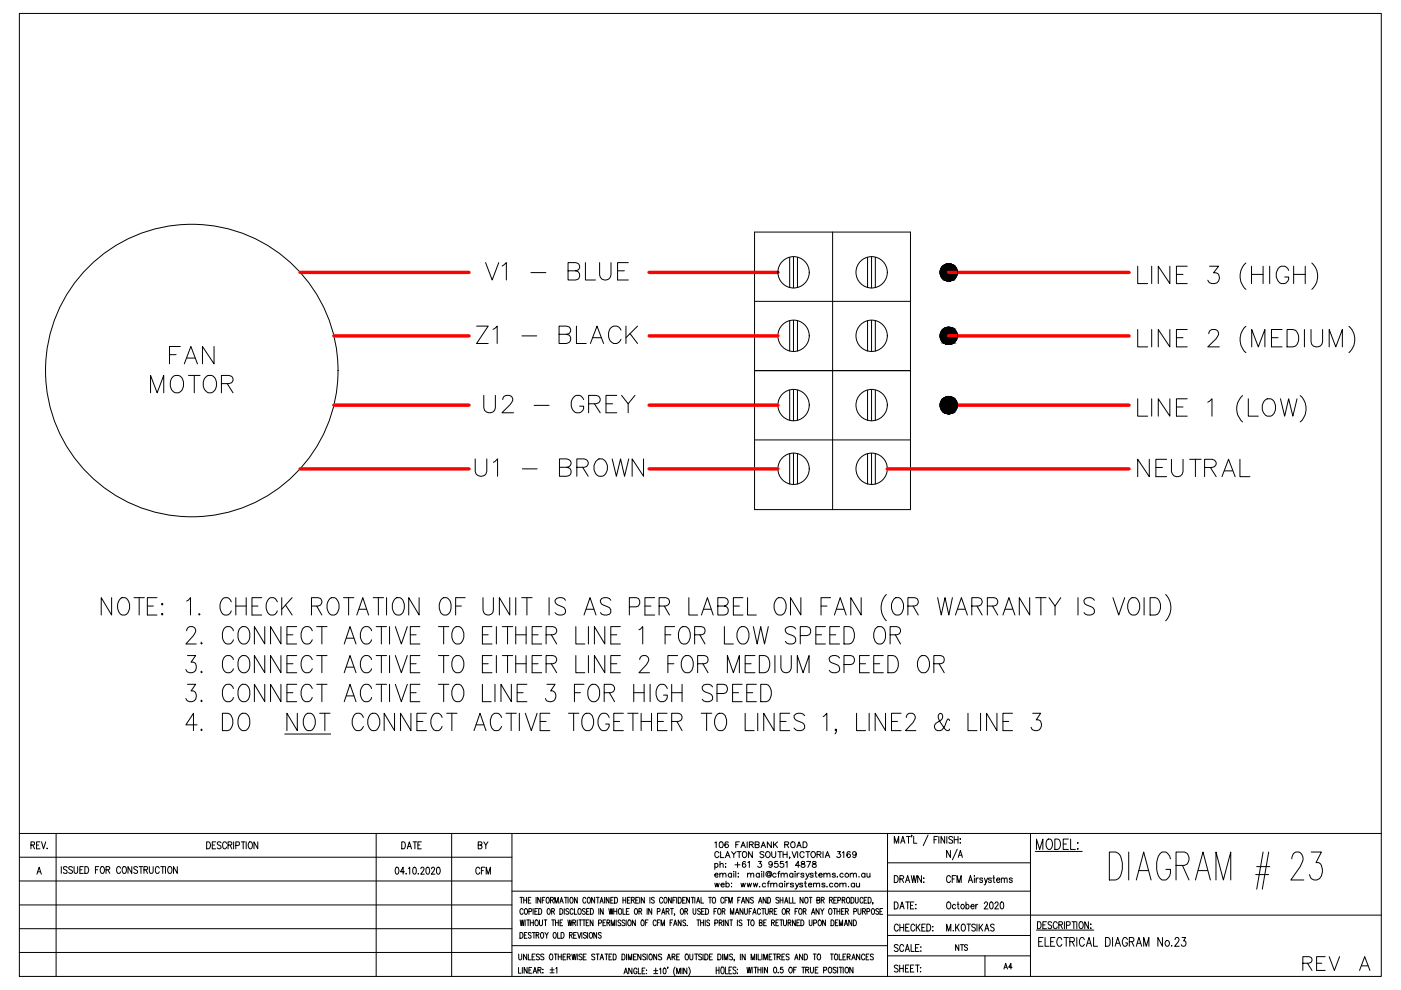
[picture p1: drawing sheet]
<svg xmlns="http://www.w3.org/2000/svg" width="297mm" height="210mm" viewBox="0 0 297 210" stroke-linecap="round" stroke-linejoin="round" font-family="sans-serif">
<defs><g id="words">
<g font-size="7.5">
<text x="101.6" y="60.7">V1 - BLUE</text>
<text x="99.8" y="74.1">Z1 - BLACK</text>
<text x="30.7" y="84.7">MOTOR</text>
<text x="101.2" y="88.9">U2 - GREY</text>
<text x="99.5" y="102.3">U1 - BROWN</text>
<text x="38.1" y="137.9">2. CONNECT ACTIVE TO EITHER LINE 1 FOR LOW SPEED OR</text>
<text x="38.1" y="143.9">3. CONNECT ACTIVE TO EITHER LINE 2 FOR MEDIUM SPEED OR</text>
<text x="38.1" y="156.3">4. DO</text>
</g>
<g font-size="7.1">
<text x="34.6" y="78.3">FAN</text>
<text x="239.9" y="102.3">NEUTRAL</text>
<text x="38.1" y="149.9">3. CONNECT ACTIVE TO LINE 3 FOR HIGH SPEED</text>
</g>
<text font-size="6.6" x="275.2" y="207.1">REV</text>
<text font-size="4.9" x="100.2" y="181.3">BY</text>
<text font-size="4.4" x="99.5" y="186.6">CFM</text>
<text font-size="4" x="211.7" y="206.7">A4</text>
</g></defs>
<g fill="none" stroke="#000" stroke-width=".21">
<path d="M160 49.2h33v58.8h-33zM167.4 54.6v6.4M168.2 54.5v6.6M169.1 54.6v6.4M176.5 49.2v58.8M183.9 54.6v6.4M184.8 54.5v6.6M185.6 54.6v6.4M241.2 56.4v3.7h2.1M244.2 56.4v3.7M248 56.4v3.7l-2.4-3.7v3.7M249.4 58.2h1.4"/>
<path d="M251.7 56.4h-2.3v3.7h2.3M256.5 56.4h1.9l-1.1 1.4a1.15 1.15 0 0 1 1.3 1.1 1.15 1.15 0 0 1-1.1 1.2 1.11 1.11 0 0 1-1.4-.7M264.2 55.8a3.8 3.8 0 0 0 0 5.6M265.3 58.2h2.5M265.3 56.4v3.7M267.8 56.4v3.7M269.2 56.4v3.7M273.2 57.3a1.24 1.24 0 0 0-1.2-.9 1.24 1.24 0 0 0-1.2 .9 2.12 2.12 0 0 0 .9 2.8 1.23 1.23 0 0 0 1.5-1.4h-.8M274.3 58.2h2.4M274.3 56.4v3.7M276.7 56.4v3.7M278.1 55.8a3.8 3.8 0 0 1 0 5.6"/>
<path d="M160 78.6h33M160 63.9h33M167.4 68v6.4M168.2 67.9v6.6M169.1 68v6.4M183.9 68v6.4M184.8 67.9v6.6M185.6 68v6.4M241.2 69.9v3.6h2.1M244.2 69.9v3.6M248 69.9v3.6l-2.4-3.6v3.6M249.4 71.6h1.4"/>
<path d="M251.7 69.9h-2.3v3.6h2.3M256.3 70.8a.88 .88 0 0 1 .7-.9h.7a.89 .89 0 0 1 .5 1.4l-.3 .5-1.8 1.7h2.4M264.2 69.2a3.8 3.8 0 0 0 0 5.6M265.4 73.5v-3.6l1.4 3.6 1.4-3.6v3.6M269.6 71.6h1.4M271.8 69.9h-2.2v3.6h2.2M272.9 69.9h1.2a1.95 1.95 0 0 1 1.1 2.8l-.5 .7-.6 .1h-1.2zM276.6 69.9v3.6M278 69.9v2.6a1.24 1.24 0 0 0 1.2 1.1 1.24 1.24 0 0 0 1.2-1.1v-2.6M281.8 73.5v-3.6l1.4 3.6 1.4-3.6v3.6M286 69.2a3.8 3.8 0 0 1 0 5.6M160 93.3h33"/>
<path d="M167.4 82.7v6.4M167.4 96.2v6.4M168.2 82.6v6.6M168.2 96.1v6.6M169.1 82.7v6.4M169.1 96.2v6.4M183.9 82.7v6.4M183.9 96.2v6.4M184.8 82.6v6.6M184.8 96.1v6.6M185.6 82.7v6.4M185.6 96.2v6.4"/>
<path d="M241.2 84.6v3.6h2.1M244.2 84.6v3.6M248 84.6v3.6l-2.4-3.6v3.6M249.4 86.3h1.4M251.7 84.6h-2.3v3.6h2.3M256.1 85.3l.9-.7v3.6M263.4 83.9a3.8 3.8 0 0 0 0 5.6M264.7 84.6v3.6h2.1M268 85.1a1.34 1.34 0 0 1 1.6-.5 1.34 1.34 0 0 1 .8 1.4 1.7 1.7 0 0 1-1.7 2.2 2.11 2.11 0 0 1-.7-3.1zM271.5 84.6l.9 3.6 .8-3.6 .9 3.6 .9-3.6M275.7 83.9a3.8 3.8 0 0 1 0 5.6M23.7 126.7v3.7l-2.2-3.7v3.7"/>
<path d="M25.6 126.9l.3-.2a1.34 1.34 0 0 1 1.6 1.4 1.66 1.66 0 0 1-1.6 2.3 2.29 2.29 0 0 1-.3-3.5zM28.4 126.7h2.2M29.5 126.7v3.7M31.2 128.5h1.3M33.3 126.7h-2.1v3.7h2.1M34.4 127.9l.1 .2-.1 .2-.2-.2zM34.4 130.1l.1 .1-.1 .2-.2-.2zM39.6 127.4l.8-.7v3.7M49 127.6a1.11 1.11 0 0 0-1.1-.9 1.11 1.11 0 0 0-1.1 .9 2.17 2.17 0 0 0 .8 2.8 1.14 1.14 0 0 0 1.4-.9M50 128.5h2.2M50 126.7v3.7M52.2 126.7v3.7"/>
<path d="M53.4 128.5h1.3M55.5 126.7h-2.1v3.7M58.8 127.6a1.12 1.12 0 0 0-1.1-.9 1.12 1.12 0 0 0-1.1 .9 2.23 2.23 0 0 0 .8 2.8 1.15 1.15 0 0 0 1.4-.9M59.7 126.7v3.7M60.5 128.3l1.4 2.1M61.9 126.7l-2.2 2.5M66 128.5h1.4a.94 .94 0 0 0 .8-1.1l-.3-.5-.5-.2h-1.4v3.7M67.1 128.5l1.1 1.9M70 126.9l.3-.2a1.34 1.34 0 0 1 1.6 1.4 1.66 1.66 0 0 1-1.6 2.3 2.29 2.29 0 0 1-.3-3.5zM72.8 126.7h2.2M73.9 126.7v3.7M75.6 130.4l1.3-3.7 1.2 3.7"/>
<path d="M76.1 129.2h1.6M79.1 126.7h2.2M80.2 126.7v3.7M82 126.7v3.7M83.8 126.9l.4-.2a1.65 1.65 0 0 1 1.5 2.3 1.37 1.37 0 0 1-1.5 1.4 2.25 2.25 0 0 1-.4-3.5zM88.9 126.7v3.7l-2.2-3.7v3.7M93.8 126.9l.3-.2a1.65 1.65 0 0 1 1.5 2.3 1.23 1.23 0 0 1-.7 1.3 1.23 1.23 0 0 1-1.5-.4 2.52 2.52 0 0 1 .4-3zM96.6 128.5h1.2M98.6 126.7h-2v3.7M102.4 126.7v2.6a1.1 1.1 0 0 0 1.1 1.1 1.1 1.1 0 0 0 1.1-1.1v-2.6M108.1 126.7v3.7l-2.2-3.7v3.7M109.3 126.7v3.7"/>
<path d="M110.6 126.7h2.2M111.7 126.7v3.7M116.4 126.7v3.7M119.9 127.3a1.32 1.32 0 0 0-2.2 0 .93 .93 0 0 0 .6 1l1 .4a.93 .93 0 0 1 .3 1.5 1.47 1.47 0 0 1-1.9-.3M123.8 130.4l1.3-3.7 1.3 3.7M124.3 129.2h1.6M129.5 127.3a1.33 1.33 0 0 0-2.2 0 .93 .93 0 0 0 .6 1l1 .4a.93 .93 0 0 1 .3 1.5 1.47 1.47 0 0 1-1.9-.3M133.4 128.7h1.5a.99 .99 0 0 0 .8-1 .99 .99 0 0 0-.8-1h-1.5v3.7M136.7 128.5h1.3M138.8 126.7h-2.1v3.7M139.7 128.5h1.4a.89 .89 0 0 0 .9-.9 .89 .89 0 0 0-.9-.9h-1.4v3.7M140.8 128.5l1.1 1.9"/>
<path d="M146 126.7v3.7h1.9M148.7 130.4l1.3-3.7 1.2 3.7M149.2 129.2h1.5M152.2 128.5h1.4a.89 .89 0 0 0 .8-.9 .89 .89 0 0 0-.8-.9h-1.4v3.7h1.4a.96 .96 0 0 0 .8-1 .96 .96 0 0 0-.8-.9M155.5 128.5h1.3M157.5 126.7h-2v3.7M158.5 126.7v3.7h1.9M164.8 126.9l.3-.2a1.65 1.65 0 0 1 1.6 2.3 1.37 1.37 0 0 1-1.6 1.4 2.25 2.25 0 0 1-.3-3.5zM169.8 126.7v3.7l-2.2-3.7v3.7M174.1 128.5h1.2M176.1 126.7h-2v3.7M176.9 130.4l1.2-3.7 1.3 3.7"/>
<path d="M177.4 129.2h1.5M182.6 126.7v3.7l-2.2-3.7v3.7M187.9 126a4.1 4.1 0 0 0 0 5.6M189.7 126.9l.2-.2a1.34 1.34 0 0 1 1.7 1.4 1.66 1.66 0 0 1-1.7 2.3 2.29 2.29 0 0 1-.2-3.5zM192.5 128.5h1.4a.94 .94 0 0 0 .8-1.1l-.3-.5-.5-.2h-1.4v3.7M193.6 128.5l1.1 1.9M198.8 126.7l.8 3.7 .8-3.7 .8 3.7 .7-3.7M202.6 130.4l1.2-3.7 1.3 3.7M203 129.2h1.6M206 128.5h1.4a.94 .94 0 0 0 .8-1.1l-.3-.5-.5-.2h-1.4v3.7M207.1 128.5l1.1 1.9M209.3 128.5h1.4a.94 .94 0 0 0 .8-1.1l-.3-.5-.5-.2h-1.4v3.7"/>
<path d="M210.4 128.5l1.1 1.9M212.6 130.4l1.3-3.7 1.3 3.7M213.1 129.2h1.6M218.3 126.7v3.7l-2.2-3.7v3.7M219.6 126.7h2.2M220.7 126.7v3.7M222.4 126.7l1.3 1.8 1.2-1.8M223.7 128.5v1.9M228.6 126.7v3.7M232 127.3a1.33 1.33 0 0 0-2.2 0 .86 .86 0 0 0 .6 1l1 .4a.9 .9 0 0 1 .3 1.5 1.4 1.4 0 0 1-1.9-.3M236 126.7l1.2 3.7 1.3-3.7M239.7 126.9l.3-.2a1.34 1.34 0 0 1 1.6 1.4 1.66 1.66 0 0 1-1.6 2.3 2.29 2.29 0 0 1-.3-3.5z"/>
<path d="M242.6 126.7v3.7M243.8 126.7h1.1a2.04 2.04 0 0 1 1 2.8l-.5 .7-.5 .2h-1.1zM247.1 126a4.1 4.1 0 0 1 0 5.6M60.4 155.6h9.7M63 151.2v3.7l-2.2-3.7v3.7M64.9 151.4l.3-.2a1.66 1.66 0 0 1 1.6 2.3 1.51 1.51 0 0 1-1.6 1.4 2.29 2.29 0 0 1-.3-3.5zM68.9 151.2v3.7M77 152.1a1.12 1.12 0 0 0-1.1-.9 1.12 1.12 0 0 0-1.1 .9 2.23 2.23 0 0 0 .8 2.8 1.15 1.15 0 0 0 1.4-.9M78.6 151.4a1.11 1.11 0 0 1 1.7 .7 2.17 2.17 0 0 1-.8 2.8 1.33 1.33 0 0 1-1.5-1.4 2.52 2.52 0 0 1 .6-2.1zM83.7 151.2v3.7l-2.3-3.7v3.7M87.1 151.2v3.7l-2.2-3.7v3.7M88.4 153h1.3"/>
<path d="M90.4 151.2h-2v3.7h2M93.7 152.1a1.11 1.11 0 0 0-1.1-.9 1.11 1.11 0 0 0-1.1 .9 2.17 2.17 0 0 0 .8 2.8 1.14 1.14 0 0 0 1.4-.9M95.8 151.2v3.7M100.5 154.9l1.3-3.7 1.2 3.7M101 153.7h1.6M106.3 152.1a1.12 1.12 0 0 0-1.1-.9 1.12 1.12 0 0 0-1.1 .9 2.23 2.23 0 0 0 .8 2.8 1.15 1.15 0 0 0 1.4-.9M108.4 151.2v3.7M110.1 151.2v3.7M111.4 151.2l1.2 3.7 1.3-3.7M114.5 153h1.3M116.6 151.2h-2.1v3.7h2.1M121.6 151.2v3.7"/>
<path d="M124 151.4a1.09 1.09 0 0 1 1.7 .7 2.23 2.23 0 0 1-.8 2.8 1.65 1.65 0 0 1-1.5-2.3l.3-.9zM129.2 152.1a1.11 1.11 0 0 0-1.1-.9 1.11 1.11 0 0 0-1.1 .9 2.17 2.17 0 0 0 .8 2.8 1.15 1.15 0 0 0 1.4-1.4h-.8M130.1 153h1.3M132.2 151.2h-2.1v3.7h2.1M134.2 151.2v3.7M135.9 153h2.2M135.9 151.2v3.7M138.1 151.2v3.7M139.4 153h1.3M141.4 151.2h-2v3.7h2M142.4 153h1.4a.87 .87 0 0 0 .8-.9 .87 .87 0 0 0-.8-.9h-1.4v3.7M143.5 153l1.1 1.9"/>
<path d="M149.8 151.2v3.7M152.1 151.4a1.09 1.09 0 0 1 1.8 .7 2.23 2.23 0 0 1-.8 2.8 1.34 1.34 0 0 1-1.6-1.4 2.52 2.52 0 0 1 .6-2.1zM158 151.2v3.7h1.9M160.7 151.2v3.7M164.1 151.2v3.7l-2.2-3.7v3.7M165.4 153h1.3M167.4 151.2h-2v3.7h2M170.6 151.7a1.43 1.43 0 0 0-2.2 0 .95 .95 0 0 0 .6 1.1l1 .4a.88 .88 0 0 1 .6 .9 .88 .88 0 0 1-.8 .8l-1.1-.2-.3-.3M174.5 151.9l.8-.7v3.7M177.3 154.7l-.1 .2-.2-.2 .2-.1a.74 .74 0 0 1-.2 1M181.6 151.2v3.7h1.9M184.3 151.2v3.7"/>
<path d="M187.7 151.2v3.7l-2.2-3.7v3.7M189 153h1.3M191.1 151.2h-2.1v3.7h2.1M192.2 152.1a.91 .91 0 0 1 .6-.9h.6a.91 .91 0 0 1 .5 1.4l-.3 .6-1.6 1.7h2.2M201.3 152.8v-.2l-.3-.1-.3 .5a2.79 2.79 0 0 1-1.3 1.9h-.6a.89 .89 0 0 1-.7-.7 .89 .89 0 0 1 .4-.9l1.1-.7a.83 .83 0 0 0-.2-1.4l-.3 .2a1.5 1.5 0 0 0 .3 1.8l1.1 1.5 .6 .2 .2-.3M205.2 151.2v3.7h1.9M207.9 151.2v3.7M211.4 151.2v3.7l-2.2-3.7v3.7M212.6 153h1.3M214.7 151.2h-2.1v3.7h2.1M218.9 151.2h1.7l-.9 1.4h.5a1.18 1.18 0 0 1 .3 1.9 1.18 1.18 0 0 1-1.9-.3"/>
<circle cx="168.3" cy="57.7" r="3.3"/>
<circle cx="184.8" cy="57.7" r="3.3"/>
<circle cx="201.1" cy="57.7" r="1.84"/>
<circle cx="40.7" cy="78.6" r="31"/>
<circle cx="168.3" cy="71.2" r="3.3"/>
<circle cx="184.8" cy="71.2" r="3.3"/>
<circle cx="201.1" cy="71.2" r="1.84"/>
<circle cx="168.3" cy="85.9" r="3.3"/>
<circle cx="168.3" cy="99.4" r="3.3"/>
<circle cx="184.8" cy="85.9" r="3.3"/>
<circle cx="184.8" cy="99.4" r="3.3"/>
<circle cx="201.1" cy="85.9" r="1.84"/>
</g>
<path d="M63.6 57.8h35.8M137.6 57.8h27.3M201.1 57.8h38.3M70.8 71.2h28.6M137.6 71.2h27.3M201.1 71.2h38.3M63.6 99.4h35.8M70.8 85.9h28.6M137.6 85.9h27.3M137.6 99.4h27.3M188.1 99.4h51.3M201.1 85.9h38.3" fill="none" stroke="#f00" stroke-width=".72"/>
<g fill="#000" stroke="#000" stroke-width=".21">
<path d="M200.7 59.5h.9zM200.9 55.9h.4zM200.7 73h.9zM200.9 69.4h.4zM200.7 87.7h.9zM200.9 84.1h.4z"/>
<path d="M200.7 59.5l.6 .1zM200.9 59.6h.4z"/>
<path d="M200.9 55.9l.7 .1zM200.7 56h.9z"/>
<path d="M200.7 56h1zM200.5 56h1.2z"/>
<path d="M200.5 56l1.4 .1zM200.4 56.1h1.5z"/>
<path d="M200.5 59.5h1.2zM200.5 59.5h1.1z"/>
<path d="M200.4 56.1l1.7 .1zM200.2 56.2h1.9z"/>
<path d="M200.4 59.5h1.5zM200.4 59.5h1.3z"/>
<path d="M200.2 56.2l2 .1zM200.1 56.3h2.1z"/>
<path d="M200.2 59.4h1.9zM200.2 59.4l1.7 .1z"/>
<path d="M200.1 56.3l2.3 .1zM199.9 56.4h2.5z"/>
<path d="M200.1 59.3h2.1zM200.1 59.3l2 .1z"/>
<path d="M199.9 56.4l2.6 .1-.1-.1zM199.9 56.4l2.6 .1h-2.7z"/>
<path d="M199.9 59.2l2.3 .1 .2-.1zM199.9 59.2l2.3 .1h-2.1z"/>
<path d="M199.8 56.5l2.8 .1-.1-.1zM199.8 56.5l2.8 .1h-2.9z"/>
<path d="M199.8 59l2.6 .2 .1-.2zM199.8 59l2.6 .2h-2.5z"/>
<path d="M199.7 56.6l3 .2-.1-.2zM199.7 56.6l3 .2h-3.1z"/>
<path d="M199.7 58.9l2.8 .1 .1-.1zM199.7 58.9l2.8 .1h-2.7z"/>
<path d="M199.6 56.8l3.2 .1-.1-.1zM199.6 56.8l3.2 .1h-3.3z"/>
<path d="M199.6 58.8l3 .1 .1-.1zM199.6 58.8l3 .1h-2.9z"/>
<path d="M199.5 56.9l3.4 .2-.1-.2zM199.5 56.9l3.4 .2h-3.5z"/>
<path d="M199.5 58.6l3.2 .2 .1-.2zM199.5 58.6l3.2 .2h-3.1z"/>
<path d="M199.4 57.1l3.5 .1v-.1zM199.4 57.1l3.5 .1h-3.5z"/>
<path d="M199.4 58.4l3.4 .2 .1-.2zM199.4 58.4l3.4 .2h-3.3z"/>
<path d="M199.4 57.2l3.5 .2v-.2zM199.4 57.2l3.5 .2h-3.6z"/>
<path d="M199.4 58.3l3.5 .1v-.1zM199.4 58.3l3.5 .1h-3.5z"/>
<path d="M199.3 57.4l3.6 .2v-.2zM199.3 57.4l3.6 .2h-3.6z"/>
<path d="M199.3 57.6l3.7 .2-.1-.2zM199.3 57.6l3.7 .2h-3.7z"/>
<path d="M199.3 57.9l3.6 .2v-.2zM199.3 57.9l3.6 .2h-3.6z"/>
<path d="M199.3 58.1l3.6 .2v-.2zM199.3 58.1l3.6 .2h-3.5z"/>
<path d="M199.3 57.8l3.6 .1 .1-.1zM199.3 57.8l3.6 .1h-3.6z"/>
<path d="M200.7 73h.6zM200.9 73h.4z"/>
<path d="M200.9 69.4h.7zM200.7 69.4h.9z"/>
<path d="M200.7 69.4l1 .1zM200.5 69.5h1.2z"/>
<path d="M200.5 69.5h1.4zM200.4 69.5h1.5z"/>
<path d="M200.5 73h1.2zM200.5 73h1.1z"/>
<path d="M200.4 69.5l1.7 .1zM200.2 69.6h1.9z"/>
<path d="M200.4 72.9h1.5zM200.4 72.9l1.3 .1z"/>
<path d="M200.2 69.6l2 .1-.1-.1zM200.2 69.6l2 .1h-2.1z"/>
<path d="M200.2 72.8h1.9zM200.2 72.8l1.7 .1z"/>
<path d="M200.1 69.7l2.3 .1zM199.9 69.8h2.5z"/>
<path d="M200.1 72.7l2 .1 .1-.1zM200.1 72.7l2 .1h-1.9z"/>
<path d="M199.9 69.8l2.6 .1-.1-.1zM199.9 69.8l2.6 .1h-2.7z"/>
<path d="M199.9 72.6h2.5zM199.9 72.6l2.3 .1z"/>
<path d="M199.8 69.9l2.8 .2-.1-.2zM199.8 69.9l2.8 .2h-2.9z"/>
<path d="M199.8 72.5l2.6 .1 .1-.1zM199.8 72.5l2.6 .1h-2.5z"/>
<path d="M199.7 70.1l3 .1-.1-.1zM199.7 70.1l3 .1h-3.1z"/>
<path d="M199.7 72.4l2.8 .1 .1-.1zM199.7 72.4l2.8 .1h-2.7z"/>
<path d="M199.6 70.2l3.2 .2-.1-.2zM199.6 70.2l3.2 .2h-3.3z"/>
<path d="M199.6 72.2l3 .2 .1-.2zM199.6 72.2l3 .2h-2.9z"/>
<path d="M199.5 70.4l3.4 .1-.1-.1zM199.5 70.4l3.4 .1h-3.5z"/>
<path d="M199.5 72.1l3.2 .1 .1-.1zM199.5 72.1l3.2 .1h-3.1z"/>
<path d="M199.4 70.5l3.5 .2v-.2zM199.4 70.5l3.5 .2h-3.5z"/>
<path d="M199.4 71.9l3.4 .2 .1-.2zM199.4 71.9l3.4 .2h-3.3z"/>
<path d="M199.4 70.7l3.5 .2v-.2zM199.4 70.7l3.5 .2h-3.6z"/>
<path d="M199.4 71.7l3.5 .2v-.2zM199.4 71.7l3.5 .2h-3.5z"/>
<path d="M199.3 70.9l3.6 .1v-.1zM199.3 70.9l3.6 .1h-3.6z"/>
<path d="M199.3 71l3.7 .2-.1-.2zM199.3 71l3.7 .2h-3.7z"/>
<path d="M199.3 71.4l3.6 .2v-.2zM199.3 71.4l3.6 .2h-3.6z"/>
<path d="M199.3 71.6l3.6 .1v-.1zM199.3 71.6l3.6 .1h-3.5z"/>
<path d="M199.3 71.2l3.6 .2 .1-.2zM199.3 71.2l3.6 .2h-3.6z"/>
<path d="M200.7 87.7h.6zM200.9 87.7h.4z"/>
<path d="M200.9 84.1h.7zM200.7 84.1h.9z"/>
<path d="M200.7 84.1l1 .1zM200.5 84.2h1.2z"/>
<path d="M200.5 84.2l1.4 .1zM200.4 84.3h1.5z"/>
<path d="M200.5 87.6h1.2zM200.5 87.6l1.1 .1z"/>
<path d="M200.4 84.3h1.7zM200.2 84.3h1.9z"/>
<path d="M200.4 87.6h1.5zM200.4 87.6h1.3z"/>
<path d="M200.2 84.3l2 .1zM200.1 84.4h2.1z"/>
<path d="M200.2 87.5h1.9zM200.2 87.5l1.7 .1z"/>
<path d="M200.1 84.4l2.3 .1zM199.9 84.5h2.5z"/>
<path d="M200.1 87.4h2.1zM200.1 87.4l2 .1z"/>
<path d="M199.9 84.5l2.6 .1-.1-.1zM199.9 84.5l2.6 .1h-2.7z"/>
<path d="M199.9 87.3l2.3 .1 .2-.1zM199.9 87.3l2.3 .1h-2.1z"/>
<path d="M199.8 84.6l2.8 .2-.1-.2zM199.8 84.6l2.8 .2h-2.9z"/>
<path d="M199.8 87.2l2.6 .1 .1-.1zM199.8 87.2l2.6 .1h-2.5z"/>
<path d="M199.7 84.8l3 .1-.1-.1zM199.7 84.8l3 .1h-3.1z"/>
<path d="M199.7 87.1l2.8 .1 .1-.1zM199.7 87.1l2.8 .1h-2.7z"/>
<path d="M199.6 84.9l3.2 .2-.1-.2zM199.6 84.9l3.2 .2h-3.3z"/>
<path d="M199.6 86.9l3 .2 .1-.2zM199.6 86.9l3 .2h-2.9z"/>
<path d="M199.5 85.1l3.4 .1-.1-.1zM199.5 85.1l3.4 .1h-3.5z"/>
<path d="M199.5 86.8l3.2 .1 .1-.1zM199.5 86.8l3.2 .1h-3.1z"/>
<path d="M199.4 85.2l3.5 .2v-.2zM199.4 85.2l3.5 .2h-3.5z"/>
<path d="M199.4 86.6l3.4 .2 .1-.2zM199.4 86.6l3.4 .2h-3.3z"/>
<path d="M199.4 85.4l3.5 .2v-.2zM199.4 85.4l3.5 .2h-3.6z"/>
<path d="M199.4 86.4l3.5 .2v-.2zM199.4 86.4l3.5 .2h-3.5z"/>
<path d="M199.3 85.6l3.6 .1v-.1zM199.3 85.6l3.6 .1h-3.6z"/>
<path d="M199.3 85.7l3.7 .2-.1-.2zM199.3 85.7l3.7 .2h-3.7z"/>
<path d="M199.3 86.1l3.6 .1v-.1zM199.3 86.1l3.6 .1h-3.6z"/>
<path d="M199.3 86.2l3.6 .2v-.2zM199.3 86.2l3.6 .2h-3.5z"/>
<path d="M199.3 85.9l3.6 .2 .1-.2zM199.3 85.9l3.6 .2h-3.6z"/>
</g>
<g fill="none" stroke="#000" stroke-width=".21">
<path d="M4.1 2.9h288.8v204.1h-288.8zM4.1 176.7h288.8M6.6 179.2l.6-.1v-.6h-.6v1.5M6.9 179.2l.4 .8M7.7 179.2h.5M8.5 178.5h-.8v1.5h.8M8.8 178.5l.4 1.5 .5-1.5M10 179.8l-.1 .1h.1M11.9 176.7v30.3M43.8 178.5a.75 .75 0 0 1 .8 .7 .75 .75 0 0 1-.8 .8zM45 179.2h.5M45.7 178.5h-.7v1.5h.7"/>
<path d="M46.9 178.7l-.3-.2h-.4l-.1 .2 .1 .3 .4 .3a.4 .4 0 0 1 .2 .6 .4 .4 0 0 1-.6 0l-.1-.1M48 178.8a.44 .44 0 0 0-.5-.3 .44 .44 0 0 0-.3 .5v.4a.44 .44 0 0 0 .3 .6 .44 .44 0 0 0 .5-.4M48.3 179.2l.7-.1 .1-.5-.8-.1v1.5M48.8 179.2l.3 .8M49.5 178.5v1.5M50 179.3l.7-.2v-.6h-.7v1.5M51.2 178.5h.7M51.6 178.5v1.5M52.2 178.5v1.5M52.9 178.5h.1a.79 .79 0 0 1 .6 .6 .79 .79 0 0 1-.3 .8l-.1 .1a.85 .85 0 0 1-.3-1.5zM54.7 178.5v1.5l-.9-1.5v1.5M79.8 176.7v30.3"/>
<path d="M85.2 178.5a.78 .78 0 0 1 .8 .5 .78 .78 0 0 1-.3 .9l-.5 .1zM86.4 180l.4-1.5 .4 1.5M86.5 179.5h.6M87.6 178.5h.7M88 178.5v1.5M88.6 179.2h.4M89.3 178.5h-.7v1.5h.7M95.8 176.7v30.3M108.5 176.7v30.3M151.6 178.7l.2-.2v1.2M152.7 178.5a.61 .61 0 0 1 .7 .5 .61 .61 0 0 1-.4 .7l-.5-.2v-.5zM154.4 178.7l-.1-.2a.61 .61 0 0 0-.7 .5 .61 .61 0 0 0 .5 .7 .39 .39 0 0 0 .3-.4 .39 .39 0 0 0-.3-.4 .39 .39 0 0 0-.4 .4"/>
<path d="M156 179.1h.5M156.8 178.5h-.8v1.2M157.1 179.7l.5-1.2 .4 1.2M157.3 179.3h.6M158.4 178.5v1.2M158.9 179.1l.7-.1 .1-.3-.1-.2h-.7v1.2M159.3 179.1l.4 .6M160.1 179.1l.8-.1v-.4l-.8-.1v1.2l.8-.1 .1-.3-.3-.2M161.4 179.7l.4-1.2 .5 1.2M161.5 179.3h.6M163.5 178.5v1.2l-.8-1.2v1.2M164 178.5v1.2"/>
<path d="M164.3 179l.5 .7M164.8 178.5l-.8 .8M166.4 179.1l.8-.1v-.4l-.8-.1v1.2M166.8 179.1l.4 .6M167.9 178.5a.59 .59 0 0 1 .7 .6 .59 .59 0 0 1-.7 .6l-.3-.4zM169 179.7l.4-1.2 .5 1.2M169.1 179.3h.6M170.3 178.5h.4a.65 .65 0 0 1 .4 .6 .65 .65 0 0 1-.4 .6h-.4zM188.2 176.7v30.3M189.6 178.8v-1.5l.5 1.5 .4-1.5v1.5M191 178.8l.4-1.5 .5 1.5M191.1 178.3h.6"/>
<path d="M192.2 177.3h.8M192.6 177.3v1.5M193.3 177.1h-.1h.1l-.1 .4M193.7 177.3v1.5h.7M196.8 177.1l-1.1 2.2M198 178h.5M198.8 177.3h-.8v1.5M199.1 177.3v1.5M200.3 177.3v1.5l-.8-1.5v1.5M200.7 177.3v1.5M202 177.6l-.3-.3-.4 .1-.1 .2 .1 .3 .6 .3-.1 .5h-.5l-.1-.1M202.3 178h.8"/>
<path d="M202.3 177.3v1.5M203.1 177.3v1.5M203.6 177.8v.2zM203.6 178.7v.1zM218.5 176.7v30.3M222.1 178l.2-.1a.95 .95 0 0 1 .8 1.4v.2a.59 .59 0 0 1-.6 .6 .59 .59 0 0 1-.6-.6l-.1-.8zM223.6 177.9h.6a1.29 1.29 0 0 1 0 2.2h-.6zM225.4 179h.7M226.5 177.9h-1.1v2.2h1.1M227 177.9v2.2h1M228.4 180h.2l-.1 .1zM228.5 178.6v.2z"/>
<path d="M4.1 196.9h104.4M4.1 186.8h104.4M4.1 191.9h104.4M4.1 181.8h104.4M7.8 185.3l.5-1.4 .5 1.4M8 184.8h.6M13 183.7v1.5M14.2 184l-.2-.3-.5 .1v.2v.3l.6 .2v.6h-.6v-.1M15.4 184l-.3-.3-.4 .1-.1 .2 .1 .3 .7 .5-.2 .3h-.5l-.1-.1M15.7 183.7v1.3l.3 .2 .4-.2 .1-1.3M16.9 184.4h.5M17.7 183.7h-.8v1.5h.8"/>
<path d="M18 183.7a.73 .73 0 0 1 .8 .8 .73 .73 0 0 1-.8 .7zM20.2 184.4h.5M21 183.7h-.8v1.5M21.5 183.8a.68 .68 0 0 1 .7 .4 .68 .68 0 0 1-.2 .8l-.1 .1a.68 .68 0 0 1-.7-.4 .68 .68 0 0 1 .2-.7zM22.5 184.4l.7-.1 .1-.2-.1-.3-.7-.1v1.5M22.9 184.4l.4 .8M25.6 184.1a.44 .44 0 0 0-.6-.4 .44 .44 0 0 0-.3 .6v.3a.44 .44 0 0 0 .3 .6 .44 .44 0 0 0 .6-.4M26.1 183.8l.1-.1a.79 .79 0 0 1 .7 .6 .79 .79 0 0 1-.3 .8 .68 .68 0 0 1-.7-.4 .68 .68 0 0 1 .1-.7zM27.9 183.7v1.5l-.8-1.5v1.5M29.2 184l-.3-.3-.4 .1-.1 .3 .7 .5 .1 .4-.3 .2-.4-.1-.1-.1M29.5 183.7h.8M29.9 183.7v1.5"/>
<path d="M30.5 184.4l.7-.1v-.5l-.7-.1v1.5M30.9 184.4l.4 .8M31.7 183.7v1.1l.3 .4 .4-.2 .1-1.3M33.8 184.1a.44 .44 0 0 0-.6-.4 .44 .44 0 0 0-.3 .6v.3a.44 .44 0 0 0 .3 .6 .44 .44 0 0 0 .6-.4M34.1 183.7h.8M34.5 183.7v1.5M35.1 183.7v1.5M35.8 183.8l.1-.1a.79 .79 0 0 1 .6 .6 .79 .79 0 0 1-.3 .8 .68 .68 0 0 1-.7-.4 .68 .68 0 0 1 .2-.7zM37.6 183.7v1.5l-.8-1.5v1.5M83.9 184h.5l.2 .5-.1 .6-.3 .2h-.3l-.1-.6zM85.8 184.8h-.9l.6-.9v1.4M86.1 185.2l-.1 .1h.1"/>
<path d="M86.6 184.2l.3-.3v1.4M87.7 184l.1-.1a.85 .85 0 0 1 0 1.4 1.08 1.08 0 0 1-.1-1.3zM88.7 185.2l-.1 .1h.1M89.2 184.2l.1-.2 .4-.1 .2 .4-.7 1h.8M90.5 184h.4l.2 .5-.2 .8h-.3a1.08 1.08 0 0 1-.1-1.3zM91.5 184.2v-.2l.4-.1 .3 .4-.8 1h.8M92.7 184h.5l.1 .5-.1 .8h-.3a1.08 1.08 0 0 1-.2-1.3zM108.5 188.9h110M110.2 197.7a.64 .64 0 0 1 .7 .4 .64 .64 0 0 1-.2 .8h-.5zM110.2 190.3h.7M110.3 195l.2 1.3 .2-1.3 .2 1.3 .2-1.3M110.5 190.3v1.2"/>
<path d="M110.9 192.9a.35 .35 0 0 0-.4-.3 .35 .35 0 0 0-.3 .5v.3a.35 .35 0 0 0 .3 .5 .35 .35 0 0 0 .4-.3M111 190.3v1.2M111 190.9h.6M111.2 198.3h.3M111.3 192.8l.1-.2a.65 .65 0 0 1 .5 .6 .65 .65 0 0 1-.5 .7l-.2-.5zM111.3 195v1.3M111.6 190.3v1.2M111.7 195h.6M111.7 197.7h-.5v1.2h.5M112 195v1.3M112 190.9h.4M112.1 193.3l.5-.1 .1-.4-.6-.2v1.3"/>
<path d="M112.4 195v1.3M112.4 195.6h.7M112.6 190.3h-.6v1.2h.6M112.6 197.9l-.2-.2-.4 .2 .1 .3 .3 .1a.31 .31 0 0 1 .1 .6 .31 .31 0 0 1-.5-.2M112.9 197.7h.6M113 192.6v1.3M113.1 195v1.3M113.2 197.7v1.2M113.4 193.2h.3M113.6 195.1l.1-.1a.63 .63 0 0 1 .4 .7 .63 .63 0 0 1-.4 .6 .85 .85 0 0 1-.1-1.2zM113.7 198.3l.5-.1v-.4l-.5-.1v1.2M113.7 190.3v1.2"/>
<path d="M114 192.6h-.6v1.3h.6M114 198.3l.3 .6M114.2 192.6a.62 .62 0 0 1 .7 .6 .62 .62 0 0 1-.7 .7zM114.4 195v.9l.2 .4 .4-.2v-1.1M114.6 190.3v1.2l-.6-1.2v1.2M114.8 197.8a.6 .6 0 0 1 .5 .4 .6 .6 0 0 1-.2 .7h-.1a.7 .7 0 0 1-.2-1.1zM115 190.9h.3M115.4 195h.6M115.5 190.3h-.5v1.2M115.5 197.7l.4 .6 .3-.6M115.7 195v1.3M115.9 198.3v.6"/>
<path d="M116 190.3a.65 .65 0 0 1 .5 .6 .65 .65 0 0 1-.5 .6 .89 .89 0 0 1 0-1.2zM116.1 192.8l.1-.2a.65 .65 0 0 1 .5 .6 .65 .65 0 0 1-.5 .7l-.2-.5zM116.7 190.9l.6-.1v-.5h-.6v1.2M117 193.2h.5v-.4l-.5-.2v1.3M117 195h.6M117.1 190.9l.2 .6M117.3 193.2l.3 .7M117.3 195v1.3M117.4 197.8a.6 .6 0 0 1 .6 .4 .6 .6 0 0 1-.2 .7h-.1a.7 .7 0 0 1-.3-1.1zM117.6 191.5v-1.2l.4 1.2 .4-1.2v1.2M117.8 195.6h.6M117.8 195v1.3"/>
<path d="M118.2 197.7v1.2h.5M118.4 195v1.3M118.7 191.5l.3-1.2 .4 1.2M118.7 192.6a.62 .62 0 0 1 .7 .6 .62 .62 0 0 1-.7 .7zM118.7 195.6h.4M118.8 191.1h.5M119 197.7a.64 .64 0 0 1 .6 .4 .64 .64 0 0 1-.2 .8h-.4zM119.3 195h-.6v1.3h.6M119.6 192.6v1.3M119.7 190.3h.6M120 190.3v1.2M120.4 195l.2 1.3 .2-1.3 .2 1.3 .3-1.3"/>
<path d="M120.4 190.3v1.2M120.6 192.8a.32 .32 0 0 0-.5-.1 .32 .32 0 0 0 0 .5l.3 .1a.33 .33 0 0 1 .1 .5 .33 .33 0 0 1-.5-.1M120.7 198.3l.5-.1 .1-.4-.6-.1v1.2M121 190.3h.1a.65 .65 0 0 1 .4 .6 .65 .65 0 0 1-.4 .6 .89 .89 0 0 1-.1-1.2zM121 198.3l.3 .6M121.5 195.6h.5v-.4l-.5-.2v1.3M121.5 192.9a.33 .33 0 0 0-.4-.3 .33 .33 0 0 0-.2 .5v.3a.33 .33 0 0 0 .2 .5 .33 .33 0 0 0 .4-.3M121.6 198.3h.4M121.8 195.6l.2 .7M121.8 192.6v1.3h.5M122.2 197.7h-.6v1.2h.6M122.4 190.3v1.2l-.6-1.2v1.2"/>
<path d="M122.4 195v1.3M122.5 197.7l.3 1.2 .4-1.2M122.6 192.8l.2-.2a.63 .63 0 0 1 .4 .6 .63 .63 0 0 1-.4 .7l-.3-.5zM122.7 195h.6M123 195v1.3M123.4 197.7v1.2M123.5 195h.6M123.8 195v1.3M124.1 192.8a.3 .3 0 0 0-.5-.1 .3 .3 0 0 0 .1 .5l.2 .1a.32 .32 0 0 1 .1 .5 .32 .32 0 0 1-.5-.1M124.2 190.6a.33 .33 0 0 0-.4-.3 .33 .33 0 0 0-.2 .4v.3a.33 .33 0 0 0 .2 .5 .33 .33 0 0 0 .4-.3M124.3 195.6h.3M124.3 197.9l-.2-.2-.4 .2 .1 .3 .4 .2a.33 .33 0 0 1 0 .5 .33 .33 0 0 1-.5-.2"/>
<path d="M124.4 193.2h.3M124.6 197.7v1.2M124.7 190.3h.1a.65 .65 0 0 1 .4 .6 .65 .65 0 0 1-.4 .6 .89 .89 0 0 1-.1-1.2zM124.9 195h-.6v1.3h.6M124.9 192.6h-.5v1.3h.5M125.1 197.8a.61 .61 0 0 1 .6 .4 .61 .61 0 0 1-.4 .7 .7 .7 0 0 1-.2-1.1zM125.2 192.6a.62 .62 0 0 1 .6 .6 .62 .62 0 0 1-.6 .7zM125.7 195v1.3l-.6-1.3v1.3M126.1 190.3v1.2l-.7-1.2v1.2M126.4 190.3h.6M126.5 197.7v1.2l-.6-1.2v1.2M126.7 190.3v1.2"/>
<path d="M126.9 195.7l.6-.1v-.4l-.6-.2v1.3M127 192.6v1.3M127.2 191.5l.4-1.2 .3 1.2M127.3 191.1h.5M127.5 197.9l-.2-.2-.4 .2 .1 .3 .3 .1a.31 .31 0 0 1 .1 .6 .31 .31 0 0 1-.5-.2M127.8 195.6h.4M127.9 192.6v1.3l-.6-1.3v1.3M128.2 190.3v1.2M128.4 195h-.6v1.3h.6M128.7 195.6h.5v-.4l-.5-.2v1.3M129 195.6l.3 .7M129.1 192.6l.2 1.3 .2-1.3 .3 1.3 .2-1.3"/>
<path d="M129.1 190.3v1.2l-.6-1.2v1.2M129.5 190.9h.3M129.6 196.3v-1.3l.4 1.3 .3-1.3v1.3M130 190.3h-.5v1.2h.5M130.1 193.2h.7M130.1 192.6v1.3M130.3 190.3a.67 .67 0 0 1 .7 .4 .67 .67 0 0 1-.2 .7l-.5 .1zM130.6 195v1.3M130.8 192.6v1.3M131.2 192.8l.2-.2a.63 .63 0 0 1 .4 .6 .63 .63 0 0 1-.4 .7l-.3-.5zM131.6 195.3a.3 .3 0 0 0-.5-.2 .3 .3 0 0 0 .1 .5l.3 .2a.31 .31 0 0 1 0 .5 .31 .31 0 0 1-.5-.2M132.1 192.6v1.3h.5"/>
<path d="M132.1 190.9h.6M132.1 190.3v1.2M132.5 195.3l-.2-.3-.4 .3 .1 .3 .5 .2-.1 .4-.3 .1-.2-.2M132.7 190.3v1.2M132.8 195v1.3M132.8 193.2h.4M133.1 190.9h.3M133.3 195.1v-.1a.63 .63 0 0 1 .5 .7 .63 .63 0 0 1-.5 .6 .85 .85 0 0 1 0-1.2zM133.4 192.6h-.6v1.3h.6M133.6 190.3h-.5v1.2h.5M133.9 190.9l.5-.1v-.5h-.5v1.2M134.2 190.9l.3 .6"/>
<path d="M134.6 192.8l.1-.2a.65 .65 0 0 1 .5 .6 .65 .65 0 0 1-.5 .7l-.2-.5zM134.7 195v1.3l-.6-1.3v1.3M134.8 190.9h.3M135.4 190.3h-.6v1.2h.6M135.5 193.2h.5v-.4l-.5-.2v1.3M135.6 190.3v1.2M135.8 193.2l.3 .7M136.1 195a.65 .65 0 0 1 .5 .7 .65 .65 0 0 1-.5 .6 .84 .84 0 0 1 0-1.3zM136.6 190.3v1.2l-.6-1.2v1.2M136.8 195.6h.4M137.2 192.6v1.3M137.4 195h-.6v1.3"/>
<path d="M137.8 190.3v1.2M138.2 192.6v1.3l-.7-1.3v1.3M138.7 190.4l-.2-.1-.4 .1 .1 .3 .4 .2a.32 .32 0 0 1 .1 .5 .32 .32 0 0 1-.6-.1M139.1 195.3a.33 .33 0 0 0-.4-.2 .33 .33 0 0 0-.2 .4l.1 .7 .3 .1 .2-.3M139.4 193.3l.5-.1v-.4l-.5-.2v1.3M139.4 195.6h.3M140 195h-.6v1.3M140.2 196.3v-1.3l.3 1.3 .4-1.3v1.3M140.3 193.9l.3-1.3 .4 1.3M140.4 193.5h.4M140.5 190.6a.35 .35 0 0 0-.4-.3 .35 .35 0 0 0-.3 .4v.3a.35 .35 0 0 0 .3 .5 .35 .35 0 0 0 .4-.3M140.9 190.3h.1a.65 .65 0 0 1 .5 .6 .65 .65 0 0 1-.5 .6 .89 .89 0 0 1-.1-1.2z"/>
<path d="M141.2 193.2h.6v-.4l-.6-.2v1.3M141.6 193.2l.3 .7M142.1 195.6h.3M142.2 192.6h.6M142.3 190.3v1.2l-.6-1.2v1.2M142.5 192.6v1.3M142.6 195h-.5v1.3M142.7 190.9h.3M142.8 196.3l.4-1.3 .4 1.3M143 195.9h.4M143 193.8v.3M143.3 190.3h-.6v1.2"/>
<path d="M143.5 190.3v1.2M143.8 190.3a.67 .67 0 0 1 .7 .4 .67 .67 0 0 1-.2 .7l-.5 .1zM144.3 192.8l.2-.2a.65 .65 0 0 1 .4 .6 .65 .65 0 0 1-.4 .7l-.3-.5zM144.4 195v1.3l-.6-1.3v1.3M144.7 190.9h.4M145.2 193.2h.5l.1-.4-.6-.2v1.3M145.3 190.3h-.6v1.2h.6M145.4 195.3a.3 .3 0 0 0-.5-.2 .3 .3 0 0 0 0 .5l.4 .2a.31 .31 0 0 1 0 .5 .31 .31 0 0 1-.5-.2M145.5 193.2l.3 .7M145.7 196.2h.1M146.2 190.3v1.2l-.6-1.2v1.2M146.6 190.3h.6"/>
<path d="M146.9 190.3v1.2M146.9 192.6v.9l.3 .4 .3-.2v-1.1M147.3 190.3v1.2M147.7 191.5l.3-1.2 .4 1.2M147.7 195h.7M147.8 191.1h.5M148 195v1.3M148.5 192.8a.3 .3 0 0 0-.5-.1 .3 .3 0 0 0 .1 .5l.2 .1a.32 .32 0 0 1 .1 .5 .32 .32 0 0 1-.5-.1M148.5 195.6h.6M148.5 195v1.3M148.6 190.3v1.2h.6M148.8 193.2h.3"/>
<path d="M149.1 195v1.3M149.4 192.6h-.6v1.3h.6M149.5 195v1.3M149.6 192.6a.62 .62 0 0 1 .7 .6 .62 .62 0 0 1-.7 .7zM150.2 190.3h.6M150.5 195.3a.3 .3 0 0 0-.5-.2 .3 .3 0 0 0 0 .5l.4 .2a.31 .31 0 0 1-.1 .5 .31 .31 0 0 1-.4-.2M150.5 190.3v1.2M151.2 190.3h.1a.63 .63 0 0 1 .4 .6 .63 .63 0 0 1-.4 .6 .89 .89 0 0 1-.1-1.2zM151.4 193.2h.3M151.6 195.7l.5-.1v-.4l-.5-.2v1.3M151.6 183.2a.39 .39 0 0 1 .5 0 .39 .39 0 0 1 0 .6 .39 .39 0 0 1-.5-.1M151.6 185.5h.6a.38 .38 0 0 0-.5-.3 .38 .38 0 0 0-.1 .6l.2 .2 .4-.2"/>
<path d="M151.6 187.3l.2 .8 .2-.8 .2 .8 .3-.8M151.6 183.1v1.2M151.9 192.6h-.5v1.3M152.2 192.8l.2-.2a.63 .63 0 0 1 .5 .6 .63 .63 0 0 1-.5 .7l-.3-.5zM152.4 180.9a.46 .46 0 0 0-.5-.3 .46 .46 0 0 0-.3 .4v.3a.45 .45 0 0 0 .3 .5 .45 .45 0 0 0 .5-.3M152.5 195.6h.5l.1-.2-.1-.2-.5-.2v1.3M152.6 185.4l.3-.3 .3 .1v.8M152.6 185.1v.9M152.7 183.3l.3-.2h.2l.1 .8M152.7 182.6v1.3M152.8 180.6v1.2h.7M152.8 195.6l.3 .7"/>
<path d="M152.9 187.6h.6a.39 .39 0 0 0-.4-.3 .39 .39 0 0 0-.3 .4 .39 .39 0 0 0 .4 .4l.3-.2M153.1 193.2h.5l.1-.4-.6-.2v1.3M153.2 185.4l.6-.3 .1 .3v.6M153.4 193.2l.3 .7M153.4 195v1.3M153.5 190.6a.33 .33 0 0 0-.5-.3 .33 .33 0 0 0-.2 .4v.3a.33 .33 0 0 0 .2 .5 .33 .33 0 0 0 .5-.3M153.7 190.9h.4M153.8 181.8l.5-1.2 .5 1.2M153.8 183.1h.1zM153.8 183.8h.1zM153.9 187.4a.4 .4 0 0 1 .6 0 .4 .4 0 0 1 0 .6 .4 .4 0 0 1-.6-.1M153.9 186.8v1.3"/>
<path d="M154 181.4h.6M154.3 190.3h-.6v1.2M154.4 195v1.3l-.6-1.3v1.3M154.5 191.5v-1.2l.4 1.2 .3-1.2v1.2M154.7 195h.6M154.9 193.9v-1.3l.3 1.3 .4-1.3v1.3M155 195v1.3M155.1 187.3h.1M155.1 188h.1M155.1 180.6l.5 .6 .5-.6M155.1 185.3a.4 .4 0 0 0-.6 0 .4 .4 0 0 0 0 .6 .4 .4 0 0 0 .6-.1M155.1 185.1v.9"/>
<path d="M155.5 184.8h.1M155.6 181.2v.6M155.6 185.1v.9M155.8 183.4h1.1M155.9 193.9l.4-1.3 .3 1.3M156 184.8v1.2M156 193.5h.5M156.3 180.6h.8M156.3 195v1.3M156.4 182.8v1.1M156.4 190.9h.4M156.5 185.2h.1z"/>
<path d="M156.5 185.9h.1zM156.7 180.6v1.2M157 190.3h-.6v1.2M157.1 187.3l.2 .8 .3-.8 .2 .8 .2-.8M157.2 191.5l.4-1.2 .3 1.2M157.3 195.3a.3 .3 0 0 0-.5-.2 .3 .3 0 0 0 .1 .5l.3 .2a.33 .33 0 0 1 0 .5 .33 .33 0 0 1-.5-.2M157.3 191.1h.5M157.5 180.7l.1-.1a.59 .59 0 0 1 .7 .6 .59 .59 0 0 1-.7 .6l-.2-.5zM157.5 192.6v1.3l-.6-1.3v1.3M157.9 192.6v.9l.2 .4 .3-.2 .1-1.1M158.1 182.8l-.1-.1a.37 .37 0 0 0-.6 .2v.8l.3 .2a.4 .4 0 0 0 .5-.4 .4 .4 0 0 0-.5-.4l-.3 .4M158.4 187.3l.2 .8 .3-.8 .2 .8 .2-.8"/>
<path d="M158.4 195h.6M158.5 185.4l.5-.3 .2 .3v.6M158.5 185.1v.9M158.6 182.9l.3-.3v1.3M158.7 195v1.3M158.8 190.3v1.2l-.6-1.2v1.2M158.8 193.2h.4M159.2 185.4l.3-.3 .3 .1v.8M159.4 192.6h-.6v1.3M159.4 195.1l.1-.1a.65 .65 0 0 1 .4 .7 .65 .65 0 0 1-.4 .6 .75 .75 0 0 1-.1-1.2zM159.5 180.6v1.2l-.8-1.2v1.2M159.6 193.9l.4-1.3 .3 1.3"/>
<path d="M159.7 190.4l-.2-.1-.4 .1 .1 .3 .4 .2a.32 .32 0 0 1 .1 .5 .32 .32 0 0 1-.6-.1M159.7 187.3l.2 .8 .3-.8 .2 .8 .3-.8M159.7 193.5h.5M160.8 182.6h.6l-.3 .5a.42 .42 0 0 1 .4 .6 .42 .42 0 0 1-.7 .1l-.1-.1M160.8 191.5l.4-1.2 .3 1.2M161 191.1h.4M161 195.6h.5v-.4l-.5-.2v1.3l.5-.1 .1-.3-.2-.3M161 185.3a.38 .38 0 0 0-.6 0 .38 .38 0 0 0 0 .6 .38 .38 0 0 0 .6-.1M161 185.1v.9M161.1 188h.1M161.2 192.9a.35 .35 0 0 0-.4-.3 .35 .35 0 0 0-.2 .5v.3a.35 .35 0 0 0 .2 .5 .35 .35 0 0 0 .4-.3M161.4 184.8h.1z"/>
<path d="M161.5 192.6h.6M161.5 185.1v.9M161.8 192.6v1.3M161.9 195.6h.4M161.9 184.8v1.2M162 180.7l-.3-.1-.6 .1 .1 .3 .7 .3 .1 .3-.3 .2-.6-.2M162.3 192.6v.9l.3 .4 .3-.2v-1.1M162.3 187.4a.38 .38 0 0 0-.6 0 .38 .38 0 0 0 0 .5 .38 .38 0 0 0 .6 0M162.4 190.3v1.2l-.6-1.2v1.2M162.4 180.7l.2-.1a.59 .59 0 0 1 .7 .6 .59 .59 0 0 1-.7 .6l-.3-.5zM162.5 195h-.6v1.3h.6M162.7 187.3h.4"/>
<path d="M162.8 190.3a.67 .67 0 0 1 .6 .4 .67 .67 0 0 1-.2 .7l-.4 .1zM163.2 186.8l-.3 .2v1.1M163.2 193.2h.6v-.4l-.6-.2v1.3M163.3 185.2a.32 .32 0 0 0-.5-.1 .32 .32 0 0 0 0 .5 .32 .32 0 0 0 .5-.1M163.3 185.1v.5a.45 .45 0 0 0 .3-.5 .45 .45 0 0 0-.5-.3 .63 .63 0 0 0-.7 .8 .63 .63 0 0 0 1 .2M163.4 187.5l.3-.2h.3v.8M163.4 187.3v.8M163.5 193.2l.4 .7M163.6 195.6h.5l.1-.2-.1-.2-.5-.2v1.3M163.6 180.6v.9l.4 .3 .4-.2 .1-1M163.7 183.1a.39 .39 0 0 1-.5 .2 .39 .39 0 0 1-.1-.6 .39 .39 0 0 1 .6 .1v.3a.59 .59 0 0 1-.4 .8l-.3-.2M163.9 195.6l.3 .7"/>
<path d="M164 187.5l.3-.2h.3l.1 .8M164.2 193.2h.3M164.5 195.6h.3M164.5 185.3a.4 .4 0 0 0-.5 0 .4 .4 0 0 0 0 .6 .4 .4 0 0 0 .5-.1M164.7 192.6h-.5v1.3h.5M164.9 182.6h-.6v.6a.44 .44 0 0 1 .6 0 .44 .44 0 0 1-.1 .7 .44 .44 0 0 1-.6-.2M164.9 185.1h.4M164.9 180.6h.9M165.1 195h-.6v1.3h.6M165.1 190.4l-.2-.1-.4 .1 .1 .3 .5 .2v.5l-.4 .1-.2-.2M165.3 195h.6M165.4 184.8l-.3 .2v1"/>
<path d="M165.4 180.6v1.2M165.4 190.9h.6M165.4 190.3v1.2M165.6 185.4l.3-.3 .3 .1v.8M165.6 185.1v.9M165.7 195v1.3M165.9 192.8l.2-.2a.65 .65 0 0 1 .5 .6 .65 .65 0 0 1-.5 .7l-.3-.5zM165.9 187.4a.4 .4 0 0 0-.6 0 .4 .4 0 0 0 0 .6 .4 .4 0 0 0 .6-.1M165.9 187.3v.8M166 190.3v1.2M166 180.6v1.2M166 181.2h.9"/>
<path d="M166.1 182.6h-.6l-.1 .6a.44 .44 0 0 1 .7 0 .44 .44 0 0 1-.1 .7 .44 .44 0 0 1-.6-.2M166.1 195v.9l.3 .4 .3-.2 .1-1.1M166.2 185.4l.3-.3 .4 .1v.8M166.4 191.5l.3-1.2 .3 1.2M166.4 186.8v.2zM166.4 187.3v.8M166.5 191.1h.4M166.5 182.9l.4-.3v1.3M166.8 193.2h.5l.1-.4-.6-.2v1.3M166.8 187.3v.8M166.9 180.6v1.2M167.1 195.6h.5v-.4l-.5-.2v1.3"/>
<path d="M167.1 193.2l.3 .7M167.3 187.3h-.3l-.2 .3M167.3 190.3v1.2h.6M167.4 195.6l.3 .7M167.5 181.8h-.2h.2l-.2 .2M167.9 180.6l.5 1.2 .5-1.2M168.1 190.3v1.2h.5M168.1 185.3a.4 .4 0 0 0-.6 0 .4 .4 0 0 0 0 .6 .4 .4 0 0 0 .6-.1M168.1 185.1v.9M168.2 187.4l-.2-.1-.4 .1 .6 .3v.3l-.4 .1-.2-.2M168.5 184.8h.2zM168.6 193.2h.3"/>
<path d="M168.6 185.1v.9M168.6 195v1.3l-.6-1.3v1.3M168.7 187.3l.3 .8 .4-.8M169 195.6h.3M169 188.1l-.2 .3-.2 .1M169 185.1v.9M169.1 192.6h-.5v1.3M169.1 180.6v1.2M169.4 192.8l.2-.2a.63 .63 0 0 1 .5 .6 .63 .63 0 0 1-.5 .7l-.3-.5zM169.5 185.1l-.3 .1-.2 .3M169.5 195h-.5v1.3h.5M169.5 183.5h-.8l.5-.9v1.3"/>
<path d="M169.8 195a.62 .62 0 0 1 .7 .7 .62 .62 0 0 1-.7 .6zM170 182.7v.4l.5 .1 .2 .3a.44 .44 0 0 1-.4 .4 .44 .44 0 0 1-.5-.2l.2-.5 .6-.3-.2-.3zM170.2 187.4l-.2-.1-.5 .1 .6 .3v.3h-.5l-.1-.1M170.3 190.3v1.2l-.7-1.2v1.2M170.3 193.2h.5l.1-.4-.6-.2v1.3M170.4 185.3l-.2-.2-.4 .2 .6 .3v.3l-.4 .1-.2-.2M170.5 180.9a.46 .46 0 0 0-.5-.3 .46 .46 0 0 0-.4 .4v.3a.45 .45 0 0 0 .4 .5 .45 .45 0 0 0 .5-.3M170.6 187.3h.4M170.6 193.2l.3 .7M170.7 186.8v1l.1 .2 .2 .1M170.8 190.3h.1a.63 .63 0 0 1 .4 .6 .63 .63 0 0 1-.4 .6 .89 .89 0 0 1-.1-1.2zM170.9 185.1l.3 .9 .4-.9"/>
<path d="M170.9 180.6h.8M171 182.6h.9l-.6 1.3M171.2 186l-.2 .4h-.2M171.3 180.6v1.2M171.4 187.6h.7a.39 .39 0 0 0-.4-.3 .39 .39 0 0 0-.4 .4 .39 .39 0 0 0 .4 .4l.4-.2M171.6 195v.9l.2 .4 .3-.2 .1-1.1M171.6 190.3h.6M171.9 190.3v1.2M172 193.9l.4-1.3 .4 1.3M172 180.7l.2-.1a.59 .59 0 0 1 .7 .6 .59 .59 0 0 1-.7 .6l-.3-.5zM172.2 193.5h.4M172.3 182.7v.4l.6 .1 .2 .3a.44 .44 0 0 1-.4 .4 .44 .44 0 0 1-.5-.2l.2-.5 .6-.3-.2-.3z"/>
<path d="M172.4 185.3a.37 .37 0 0 0-.3-.2 .37 .37 0 0 0-.4 .2l.7 .4-.2 .3-.5-.2M172.5 187.5l.3-.2h.3v.8M172.5 187.3v.8M172.5 195.7l.6-.1v-.4l-.6-.2v1.3M172.8 185.1h.4M172.9 184.8v.9l.3 .3M173.1 187.5l.3-.2h.3l.1 .8M173.2 190.9l.5-.1v-.5h-.5v1.2l.5-.1 .1-.3-.2-.2M173.2 181.2l.7-.1 .1-.4-.8-.1v1.2M173.6 195.1l.1-.1a.6 .6 0 0 1 .5 .7 .6 .6 0 0 1-.6 .5l-.2-.4zM173.6 185.5h.7a.41 .41 0 0 0-.5-.3 .41 .41 0 0 0-.3 .5 .41 .41 0 0 0 .6 .3l.2-.2M173.7 192.6v1.3l-.7-1.3v1.3"/>
<path d="M173.7 181.2l.4 .6M174 192.6l.3 .6 .4-.6M174.1 190.9l.6-.2v-.3l-.6-.1v1.2M174.3 193.2v.7M174.4 190.9l.4 .6M174.5 180.6v1.2M174.7 185.4l.3-.3 .3 .1v.8M174.7 185.1v.9M174.9 187.4l-.2-.1-.5 .1 .6 .3v.3l-.3 .1-.3-.2M175 181.8l.4-1.2 .5 1.2M175 195v1.3l-.6-1.3v1.3M175.1 181.4h.6"/>
<path d="M175.3 185.4l.3-.3 .3 .1 .1 .8M175.3 188h.1M175.8 192.8l.2-.2a.65 .65 0 0 1 .4 .6 .65 .65 0 0 1-.4 .7l-.3-.5zM175.9 190.9l.5-.1v-.5h-.5v1.2M176.2 195a.62 .62 0 0 1 .6 .7 .62 .62 0 0 1-.6 .6zM176.2 190.9l.3 .6M176.6 187.4a.4 .4 0 0 0-.6 0 .4 .4 0 0 0 0 .6 .4 .4 0 0 0 .6-.1M176.7 192.6h.6M176.8 190.9h.3M177 192.6v1.3M177.1 185.3l-.2-.2-.5 .2 .6 .3v.3l-.3 .1-.3-.2M177.1 195.6h.4"/>
<path d="M177.4 190.3h-.6v1.2h.6M177.5 193.2h.6M177.5 192.6v1.3M177.5 180.6h.7l-.4 .4a.41 .41 0 0 1 .3 .7 .41 .41 0 0 1-.7-.1M177.5 185.9h.1M177.6 190.9h.5v-.6h-.5v1.2M177.7 195h-.6v1.3h.6M178 196.3v-1.3l.3 1.3 .3-1.3v1.3M178.1 187.5l.3-.2h.2l.1 .8M178.1 187.3v.8M178.1 192.6v1.3M178.4 193.2h.4"/>
<path d="M178.6 190.9l.5-.2v-.4h-.5v1.2M178.6 180.8l.3-.2v1.2M178.7 187.5l.3-.2h.3l.1 .8M178.8 185.3a.4 .4 0 0 0-.6 0 .4 .4 0 0 0 0 .6 .4 .4 0 0 0 .6-.1M178.9 190.9l.3 .6M179 192.6h-.6v1.3h.6M179 196.3l.4-1.3 .3 1.3M179.2 195.9h.4M179.2 193.2h.6v-.4l-.6-.2v1.3M179.5 190.4l.2-.1a.65 .65 0 0 1 .5 .6 .65 .65 0 0 1-.5 .6l-.2-.5zM179.5 193.2l.4 .7M179.9 188h.1"/>
<path d="M180.3 180.7l-.1-.1a.63 .63 0 0 0-.7 .5 .63 .63 0 0 0 .4 .7 .4 .4 0 0 0 .4-.4 .4 .4 0 0 0-.4-.4l-.3 .2v.2M180.3 185.4l.3-.3 .3 .1v.8M180.3 185.1v.9M180.4 190.3a.67 .67 0 0 1 .7 .4 .67 .67 0 0 1-.2 .7l-.5 .1zM180.6 195v1.3l-.6-1.3v1.3M180.9 195a.62 .62 0 0 1 .7 .7 .62 .62 0 0 1-.7 .6zM180.9 185.4l.3-.3 .3 .1 .1 .8M181 193.3l.5-.1 .1-.4-.6-.2v1.3M181.2 187.4a.4 .4 0 0 0-.6 0 .4 .4 0 0 0 0 .6 .4 .4 0 0 0 .6-.1M181.2 187.3v.8M181.4 190.3v.8l.2 .4 .3-.2v-1M181.5 181a.39 .39 0 0 1-.5 .3 .39 .39 0 0 1-.1-.6 .39 .39 0 0 1 .6 0v.3a.59 .59 0 0 1-.4 .8l-.3-.2"/>
<path d="M181.6 187.3l.1 .7 .2 .1 .3-.3M181.9 192.6v.9l.3 .4 .3-.2v-1.1M182.1 185.9h.1M182.2 187.3v.8M182.9 193.2h.5l.1-.4-.6-.2v1.3M183 190.6a.33 .33 0 0 0-.5-.3 .33 .33 0 0 0-.2 .4v.3a.33 .33 0 0 0 .2 .5 .33 .33 0 0 0 .5-.3M183.2 193.2l.3 .7M183.2 190.9h.4M183.4 185.3a.4 .4 0 0 0-.6 0 .4 .4 0 0 0 0 .6 .4 .4 0 0 0 .6-.1M183.4 185.1v.9M183.8 190.3h-.6v1.2h.6M183.8 193.3l.5-.1 .1-.4-.6-.2v1.3"/>
<path d="M183.8 185.1l.1 .8h.4l.1-.2M184.1 190.3a.62 .62 0 0 1 .6 .6 .62 .62 0 0 1-.6 .6zM184.4 185.1v.9M184.8 192.8l.2-.2a.65 .65 0 0 1 .4 .6 .65 .65 0 0 1-.4 .7l-.3-.5zM185.1 191.4l-.1 .3M186.3 192.8a.3 .3 0 0 0-.5-.1 .3 .3 0 0 0 .1 .5l.2 .1a.34 .34 0 0 1 .1 .5 .34 .34 0 0 1-.5-.1M186.6 193.2h.3M187.2 192.6h-.6v1.3h.6M188.2 198.3h30.3M188.2 194h104.7M188.2 182.9h30.3M189.6 185.6a.75 .75 0 0 1 .8 .8 .75 .75 0 0 1-.8 .7z"/>
<path d="M189.6 191.2a.79 .79 0 0 1 .8 .5 .79 .79 0 0 1-.2 .9l-.6 .1zM190.5 196.3a.44 .44 0 0 0-.6-.4 .44 .44 0 0 0-.3 .6v.4a.44 .44 0 0 0 .3 .5 .44 .44 0 0 0 .6-.3M190.8 186.4l.7-.1 .1-.2-.1-.3-.7-.2v1.5M190.8 192.7l.5-1.5 .4 1.5M190.8 195.9v1.5M190.8 196.7h.8M191 192.2h.5M191.2 186.4l.4 .7M191.6 195.9v1.5M192 187.1l.4-1.5 .5 1.5M192 196.7h.5M192 191.2h.8"/>
<path d="M192.2 186.6h.5M192.4 191.2v1.5M192.8 195.9h-.8v1.5h.8M193 192h.5M193.2 185.6l.3 1.5 .3-1.5 .3 1.5 .3-1.5M193.8 191.2h-.8v1.5h.8M193.9 196.3a.42 .42 0 0 0-.5-.4 .42 .42 0 0 0-.3 .6v.4a.42 .42 0 0 0 .3 .5 .42 .42 0 0 0 .5-.3M194.1 191.8h.1zM194.1 192.6h.1zM194.3 195.9v1.5M194.6 196.6l.5 .8M195.1 195.9l-.8 1"/>
<path d="M195.4 185.6v1.5l-.8-1.5v1.5M195.5 196.7h.4M195.8 186.2h.1zM195.8 187h.1zM196.2 195.9h-.7v1.5h.7M196.5 195.9a.75 .75 0 0 1 .8 .8 .75 .75 0 0 1-.8 .7zM197.7 196.5h.1zM197.7 197.3h.1zM200.7 197.4v-1.5l.4 1.5 .5-1.5v1.5M200.8 191.4l.2-.2a.77 .77 0 0 1 .6 .8 .77 .77 0 0 1-.6 .7l-.3-.3zM201.5 180.3v1.5l-.8-1.5v1.5M201.5 186a.44 .44 0 0 0-.5-.3 .44 .44 0 0 0-.3 .5v.4a.44 .44 0 0 0 .3 .5 .44 .44 0 0 0 .5-.3"/>
<path d="M201.9 186.4h.4M202.1 197.3h.1M202.6 185.6h-.7v1.5M202.6 192a.45 .45 0 0 0-.7 .2 .45 .45 0 0 0 .5 .5l.2-.2M202.6 195.9v1.5M202.9 187.1v-1.5l.4 1.5 .5-1.5v1.5M202.9 196.6l.5 .8M202.9 191.7h.4M202.9 180.1l-1 2.2M203.1 191.2v1.2l.3 .3M203.2 181.8l.4-1.5 .4 1.5M203.3 181.3h.6"/>
<path d="M203.4 195.9l-.8 1M203.9 196.1l.2-.2a.76 .76 0 0 1 .6 .8 .76 .76 0 0 1-.6 .7l-.3-.5zM204.8 192l.1-.2a.42 .42 0 0 1 .5 .4 .42 .42 0 0 1-.5 .4l-.1-.1M204.8 191.2v1.5M205 195.9h.8M205.3 187.1l.4-1.5 .5 1.5M205.4 195.9v1.5M205.4 186.6h.6M205.9 192.2h.6v-.3a.45 .45 0 0 0-.7 .3 .45 .45 0 0 0 .5 .5l.2-.2M206.6 185.6v.2zM206.6 186.2v.9M206.8 196.1a.43 .43 0 0 0-.8 0l.1 .4 .6 .3 .1 .4a.43 .43 0 0 1-.8 0"/>
<path d="M206.9 191.7v1M207 186.2v.9M207.1 195.9v1.5M207.3 191.7h-.2l-.2 .5M207.4 186.2h-.3l-.1 .4M207.6 195.9v1.5M207.9 196.6l.5 .8M208.3 186.4l-.2-.2h-.3l-.1 .2 .2 .2 .4 .1v.2a.31 .31 0 0 1-.3 .2 .31 .31 0 0 1-.3-.2M208.4 195.9l-.8 1M208.7 186.2l.3 .9 .4-.9M208.7 191.6l.1-.2a.38 .38 0 0 1 .6 0 .38 .38 0 0 1-.2 .6l-.5 .7h.8M208.8 197.4l.4-1.5 .5 1.5"/>
<path d="M209 196.9h.5M209 187.1l-.1 .5h-.2M210 191.3l.1-.1a.85 .85 0 0 1 0 1.5 1.08 1.08 0 0 1-.1-1.4zM210.2 186.4l-.2-.2h-.4l-.1 .2 .6 .3 .1 .2a.33 .33 0 0 1-.3 .2 .33 .33 0 0 1-.4-.2M210.5 186.2h.4M210.7 185.6v1.2l.2 .3M210.8 196.1a.39 .39 0 0 0-.5-.2 .39 .39 0 0 0-.2 .5l.5 .3a.41 .41 0 0 1 .1 .7 .41 .41 0 0 1-.7-.2M210.9 191.6l.1-.2a.38 .38 0 0 1 .6 0 .38 .38 0 0 1-.1 .6l-.6 .7h.8M211.3 186.6h.7l-.1-.4a.45 .45 0 0 0-.6 .4 .45 .45 0 0 0 .6 .4l.1-.1M212.2 191.3l.2-.1a.85 .85 0 0 1 0 1.5 1.08 1.08 0 0 1-.2-1.4zM212.3 186.4l.2-.2h.4v.9M212.3 186.2v.9"/>
<path d="M212.9 186.4l.3-.2h.3v.9M214.6 186.4l-.2-.2h-.4v.2l.5 .3v.3a.33 .33 0 0 1-.5-.1M219.5 180.5h9.9M219.8 180.1v-2.2l.6 2.2 .7-2.2v2.2M219.8 197.2h12.1M220 195.4a.78 .78 0 0 1 .8 .5 .78 .78 0 0 1-.3 .9l-.5 .1zM220.2 199.7h.6M221.1 196.1h.5M221.1 198.8h-.9v1.8h.9M221.6 198.8v1.8h.8M221.9 195.4h-.8v1.5h.8M222.8 199.7h.5"/>
<path d="M223 195.6l-.3-.2-.4 .1-.1 .1 .1 .4 .5 .2a.41 .41 0 0 1 .1 .7 .41 .41 0 0 1-.7-.2M223.6 198.8h-.8v1.8h.8M224.2 195.8a.44 .44 0 0 0-.6-.4 .44 .44 0 0 0-.3 .6v.3a.44 .44 0 0 0 .3 .6 .44 .44 0 0 0 .6-.4M224.5 196.1h.7v-.6l-.7-.1v1.5M224.9 196.1l.4 .8M225.1 199.2a.49 .49 0 0 0-.7-.3 1.24 1.24 0 0 0 .1 1.7 .52 .52 0 0 0 .6-.4M225.6 198.8h.9M225.7 195.4v1.5M226.1 198.8v1.8M226.1 196.2l.8-.1v-.5l-.8-.2v1.5M226.8 199.7l.9-.1 .1-.3-.1-.4-.9-.1v1.8M227.3 195.4h.8"/>
<path d="M227.3 199.7l.5 .9M227.7 195.4v1.5M228.3 195.4v1.5M228.3 198.8v1.8M229 195.5a.7 .7 0 0 1 .7 .4 .7 .7 0 0 1-.2 .8l-.2 .2a.84 .84 0 0 1-.3-1.4zM229.9 199.2a.49 .49 0 0 0-.7-.3 1.24 1.24 0 0 0 .1 1.7 .52 .52 0 0 0 .6-.4M230.5 200h.7M230.8 195.4v1.5l-.8-1.5v1.5M231.3 195.9v.2zM231.3 196.7v.2zM231.9 198.8v1.8h.8M234.4 198.8h.5a1.14 1.14 0 0 1 0 1.8h-.5z"/>
<path d="M235.2 180.7h1.4l.6 .2a4.6 4.6 0 0 1 0 5.4l-.6 .3h-1.4zM235.9 198.8v1.8M236.6 200h.8M239 199.2a.49 .49 0 0 0-.7-.3 1.24 1.24 0 0 0 .1 1.7 .55 .55 0 0 0 .6-.7h-.3M239.3 180.7v5.9M239.4 199.7l.9-.1 .1-.3-.1-.4-.9-.1v1.8M239.9 199.7l.5 .9M240.9 186.6l1.6-5.9 1.6 5.9M241.1 200h.8M241.5 184.6h2M246.5 198.8v1.8l-1-1.8v1.8M247.2 199.5a.56 .56 0 0 1 .8 .5 .56 .56 0 0 1-.8 .5l-.2-.4z"/>
<path d="M248.2 182.1a1.53 1.53 0 0 0-1.8-1.4 4.2 4.2 0 0 0-.8 5l.8 .9a1.67 1.67 0 0 0 1.8-2.3h-1M249.1 199.2a.44 .44 0 0 1 .6-.4 .44 .44 0 0 1 .2 .7l-.9 1.1h1M249.3 183.5h1.8a1.51 1.51 0 0 0 1-1.4 1.51 1.51 0 0 0-1-1.4h-1.8v5.9M250.6 198.8h.8l-.4 .7a.55 .55 0 0 1 .4 .8 .55 .55 0 0 1-1 0M250.7 183.5l1.4 3.1M253.4 186.6l1.7-5.9 1.5 5.9M254 184.6h2M257.8 186.6v-5.9l1.6 5.9 1.5-5.9v5.9M266.2 185.4h2.8M266.4 183.7h2.8M267.8 180.7l-1.4 7.8M269 180.7l-1.4 7.8"/>
<path d="M273.9 182.1a1.34 1.34 0 0 1 1.6-1.4 1.64 1.64 0 0 1 .6 2.2l-.4 .8-2 2.9h2.7M278 180.7h2.2l-1.2 2.2h.6a2.41 2.41 0 0 1 .2 3.4 1.29 1.29 0 0 1-1.4 .2 1.29 1.29 0 0 1-.8-1.1M4.1 201.9h104.4M108.5 200.5h79.7M109.9 205.1v1.2h.6M110 202.3v.9l.2 .3 .4-.2v-1M110.7 205.1v1.2M111.7 202.3v1.2l-.7-1.2v1.2M111.8 205.1v1.2l-.7-1.2v1.2M112 202.3v1.2h.6M112.1 205.7h.4M112.7 205.1h-.6v1.2h.6"/>
<path d="M112.8 202.9h.4M113 206.3l.4-1.2 .4 1.2M113.2 205.9h.4M113.5 202.3h-.7v1.2h.7M114 205.7l.6-.1 .1-.4-.7-.1v1.2M114.4 202.5l-.3-.2h-.3l-.1 .4a.53 .53 0 0 1 .6 .8h-.3l-.3-.2M114.4 205.7l.3 .6M115.1 206.2h.1M115.1 205.5v.1zM115.3 202.5l-.2-.2-.5 .2 .1 .2 .5 .3a.35 .35 0 0 1-.1 .5 .35 .35 0 0 1-.5-.2M116.6 205.6h.9M116.6 206.3h.9"/>
<path d="M116.7 202.3h.1a.63 .63 0 0 1 .4 .6 .63 .63 0 0 1-.4 .6 .79 .79 0 0 1-.1-1.2zM117.1 205.1v1M117.5 202.3h.7M117.8 202.3v1.2M117.9 205.3l.2-.2v1.2M118.4 202.9h.6M118.4 202.3v1.2M119 202.3v1.2M119.4 202.9h.4M120 202.3h-.6v1.2h.6M120.3 202.9l.6-.2-.1-.4h-.5v1.2M120.6 202.9l.3 .6"/>
<path d="M121.2 202.3l.3 1.2 .2-1.2 .3 1.2 .2-1.2M122.4 202.3v1.2M123.4 202.5l-.3-.2-.4 .2 .1 .2 .4 .2a.33 .33 0 0 1 .2 .5 .33 .33 0 0 1-.5 .1l-.2-.2M123.7 202.9h.3M124.3 202.3h-.6v1.2h.6M126.1 202.5l-.2-.2-.5 .2 .1 .2 .4 .2a.33 .33 0 0 1 .2 .5 .33 .33 0 0 1-.5 .1l-.2-.2M126.4 202.3h.6M126.7 202.3v1.2M127.2 203.5l.4-1.2 .4 1.2M127.4 203.1h.4M128.3 202.3h.6M128.6 202.3v1.2"/>
<path d="M129.1 202.9h.4M129.7 202.3h-.6v1.2h.6M130 202.3a.67 .67 0 0 1 .7 .4 .67 .67 0 0 1-.2 .8h-.5zM131.9 202.3a.67 .67 0 0 1 .6 .4 .67 .67 0 0 1-.2 .8h-.4zM132.3 206.5l.4-1.3 .4 1.3M132.4 206.1h.5M132.8 202.3v1.2M133.2 203.5v-1.2l.4 1.2 .3-1.2v1.2M134 205.2v1.3l-.7-1.3v1.3M134.3 202.9h.4M135 202.3h-.7v1.2h.7M135 205.5l-.1-.2a.56 .56 0 0 0-.6 .3 .56 .56 0 0 0 .2 .7l.1 .2 .3-.1 .1-.4h-.2"/>
<path d="M135.3 205.2v1.3h.6M135.9 202.3v1.2l-.7-1.2v1.2M136.1 205.8h.4M136.7 205.2h-.6v1.3h.6M136.9 202.5l-.2-.2-.4 .2v.2l.6 .3-.1 .5h-.3l-.2-.2M137.1 206.4h.1M137.1 205.7v.1zM137.2 202.3v1.2M137.8 202.3a.63 .63 0 0 1 .5 .6 .63 .63 0 0 1-.5 .6 .89 .89 0 0 1 0-1.2zM138.6 205.8h.8M138.6 206.4h.8M139 205.2v1.1"/>
<path d="M139.2 202.3v1.2l-.6-1.2v1.2M139.8 205.5l.3-.3v1.3M140.3 202.5l-.3-.2h-.3v.4a.53 .53 0 0 1 .5 .8h-.3l-.3-.2M140.7 205.3l.1-.1a.72 .72 0 0 1 .1 1.3l-.3-.2zM141.4 203.5l.4-1.2 .4 1.2M141.6 205.1l-.1 .3M141.6 203.1h.5M142.5 202.9l.5-.1v-.5h-.5v1.2M142.8 202.9l.3 .6M143.1 205a1.59 1.59 0 0 0 0 1.9M143.5 206.5v-1.3l.3 1.3 .4-1.3v1.3M143.5 202.9h.3"/>
<path d="M144.1 202.3h-.6v1.2h.6M144.6 205.2v1.3M145.4 202.3h.1a.63 .63 0 0 1 .5 .6 .63 .63 0 0 1-.5 .6 .89 .89 0 0 1-.1-1.2zM145.6 205.2v1.3l-.7-1.3v1.3M146 205a1.43 1.43 0 0 1 0 1.9M146.3 202.3v.9l.3 .3 .3-.2v-1M147.3 202.3h.7M147.6 202.3v1.2M148.8 202.5l-.3-.2h-.3v.4a.53 .53 0 0 1 .5 .8h-.3l-.3-.2M149.1 202.3v1.2M149.4 202.3a.62 .62 0 0 1 .7 .6 .62 .62 0 0 1-.7 .6zM150.4 202.9h.4"/>
<path d="M151 202.3h-.6v1.2h.6M151.8 205v1.5M151.8 205.7h.6M152.2 202.3a.62 .62 0 0 1 .7 .6 .62 .62 0 0 1-.7 .6zM152.4 205v1.5M153 205.1l.1-.1a.81 .81 0 0 1 .3 1.4l-.2 .1a.86 .86 0 0 1-.2-1.4zM153.2 202.3v1.2M153.5 203.5v-1.2l.4 1.2 .4-1.2v1.2M153.8 205v1.5h.5M154.6 205.7h.3M155.2 205h-.6v1.5h.6M155.3 202.5l-.2-.2-.4 .2v.2l.6 .3-.1 .5h-.3l-.2-.2"/>
<path d="M155.7 203.5l-.1 .3M156 205.2l-.2-.2-.3 .1-.1 .4a.62 .62 0 0 1 .6 .9l-.4 .1-.2-.2M156.3 205.5v.1zM156.3 206.3v.2zM157 202.3v1.2M158 202.3v1.2l-.6-1.2v1.2M158.4 205.1l.2 1.2 .2-1.2 .2 1.2 .3-1.2M159.3 203.5v-1.2l.3 1.2 .4-1.2v1.2M159.5 205.1v1.2M159.9 205.1h.6M160.2 205.1v1.2M160.4 202.3v1.2"/>
<path d="M160.7 205.6h.6M160.7 205.1v1.2M160.7 202.3v1.2h.6M161.3 205.1v1.2M161.5 202.3v1.2M161.7 205.1v1.2M161.9 203.5v-1.2l.4 1.2 .4-1.2v1.2M162.7 205.1v1.2l-.6-1.2v1.2M163.1 202.9h.3M163.7 202.3h-.6v1.2h.6M164 202.3h.6M164.2 205.1h.1a.68 .68 0 0 1 .4 .6 .68 .68 0 0 1-.4 .6l-.3-.5z"/>
<path d="M164.3 202.3v1.2M164.8 202.9l.6-.1v-.5h-.6v1.2M165 206.2h.1M165.1 202.9l.3 .6M165.8 202.9h.4M166 205.1h-.5l-.1 .5a.37 .37 0 0 1 .6 0 .37 .37 0 0 1-.1 .5 .37 .37 0 0 1-.5 0M166.4 202.3h-.6v1.2h.6M167.3 202.5l-.2-.2h-.3l-.1 .4 .6 .3v.3l-.2 .2-.4-.2M167.4 205.1h.1a.63 .63 0 0 1 .5 .6 .63 .63 0 0 1-.5 .6 .79 .79 0 0 1-.1-1.2zM168.3 205.6h.4M168.5 203.5l.4-1.2 .3 1.2M168.6 203.1h.5"/>
<path d="M168.9 205.1h-.6v1.2M170 205.1h.6M170.2 202.3v1.2l-.7-1.2v1.2M170.3 205.1v1.2M170.5 202.3a.62 .62 0 0 1 .7 .6 .62 .62 0 0 1-.7 .6zM170.8 205.6h.6v-.4l-.6-.1v1.2M171.2 205.6l.3 .7M171.8 205.1v.8l.3 .4 .3-.2 .1-1M172.4 202.3h.7M172.7 202.3v1.2M172.8 205.6h.4M173.4 202.3h.1a.63 .63 0 0 1 .5 .6 .63 .63 0 0 1-.5 .6 .79 .79 0 0 1-.1-1.2z"/>
<path d="M173.4 205.1h-.6v1.2h.6M174.6 205.7l.6-.1v-.5h-.6v1.2M175.7 205.2l.2-.1a.63 .63 0 0 1 .5 .6 .63 .63 0 0 1-.5 .6l-.3-.5zM176.1 202.3h.6M176.4 202.3v1.2M177.1 202.3h.1a.63 .63 0 0 1 .4 .6 .63 .63 0 0 1-.4 .6 .89 .89 0 0 1-.1-1.2zM177.3 205.2l-.3-.1-.4 .1 .1 .3 .5 .3a.35 .35 0 0 1-.1 .5 .35 .35 0 0 1-.5-.2M177.6 205.1v1.2M177.9 202.3v1.2h.6M177.9 205.1h.7M178.3 205.1v1.2M178.7 202.9h.4"/>
<path d="M178.8 205.1v1.2M179.2 205.2l.3-.1a.63 .63 0 0 1 .4 .6 .63 .63 0 0 1-.4 .6l-.3-.5zM179.3 202.3h-.6v1.2h.6M179.6 202.9l.6-.1v-.5h-.6v1.2M179.9 202.9l.4 .6M180.6 203.5l.4-1.2 .4 1.2M180.7 203.1h.5M180.8 205.1v1.2l-.6-1.2v1.2M182.3 202.3v1.2l-.7-1.2v1.2M183.3 202.6a.37 .37 0 0 0-.4-.3 .37 .37 0 0 0-.3 .4v.3a.37 .37 0 0 0 .3 .5 .37 .37 0 0 0 .4-.3M183.6 202.9h.4M184.2 202.3h-.6v1.2h.6"/>
<path d="M185.2 202.5l-.2-.2-.5 .2 .1 .2 .5 .3v.5h-.4l-.2-.2M188.2 202.7h30.3M190.4 200.5l-.3-.2a.39 .39 0 0 0-.5 .3l.8 .7-.1 .4h-.4l-.3-.2M190.4 204.8l-.3-.2a.39 .39 0 0 0-.5 .4l.8 .7-.1 .4h-.6l-.1-.2M190.8 204.6v1.5M190.8 205.3h.7M191.5 204.6v1.5M191.6 200.6a.44 .44 0 0 0-.5-.3 .44 .44 0 0 0-.3 .5v.4a.44 .44 0 0 0 .3 .5 .44 .44 0 0 0 .5-.3M191.9 201.7l.5-1.4 .4 1.4M192 205.3h.4M192.1 201.3h.6M192.7 204.6h-.7v1.5h.7"/>
<path d="M193 205.3h.5M193.2 200.3v1.4h.6M193.8 204.6h-.8v1.5h.8M194.1 201h.5M194.1 204.6h.8M194.5 204.6v1.5M194.9 200.3h-.8v1.4h.8M195.1 205.2h.1zM195.2 206v.1zM195.2 200.8v.1zM195.2 201.6v.1zM203.3 200.3v1.2l-.7-1.2v1.2"/>
<path d="M203.6 200.3h.7M204 200.3v1.2M205.1 200.5l-.2-.2-.4 .2 .1 .3 .4 .2a.33 .33 0 0 1 0 .5 .33 .33 0 0 1-.5-.2M208.8 202.7v4.3M230.3 200.6l.6-1.8 .5 1.8M236.4 200.6l.6-1.8 .6 1.8M240.9 200.6l.6-1.8 .6 1.8M242.5 200.6v-1.8l.5 1.8 .6-1.8v1.8M248.4 200.5v.1l.1-.1M288.2 205.8l1.1-3 1.1 3M288.7 204.8h1.3"/>
<circle cx="177.3" cy="187.6" r=".4"/>
<circle cx="179.5" cy="185.6" r=".43"/>
<circle cx="204.1" cy="192.2" r=".44"/>
</g>
<use href="#words"/>
</svg>
